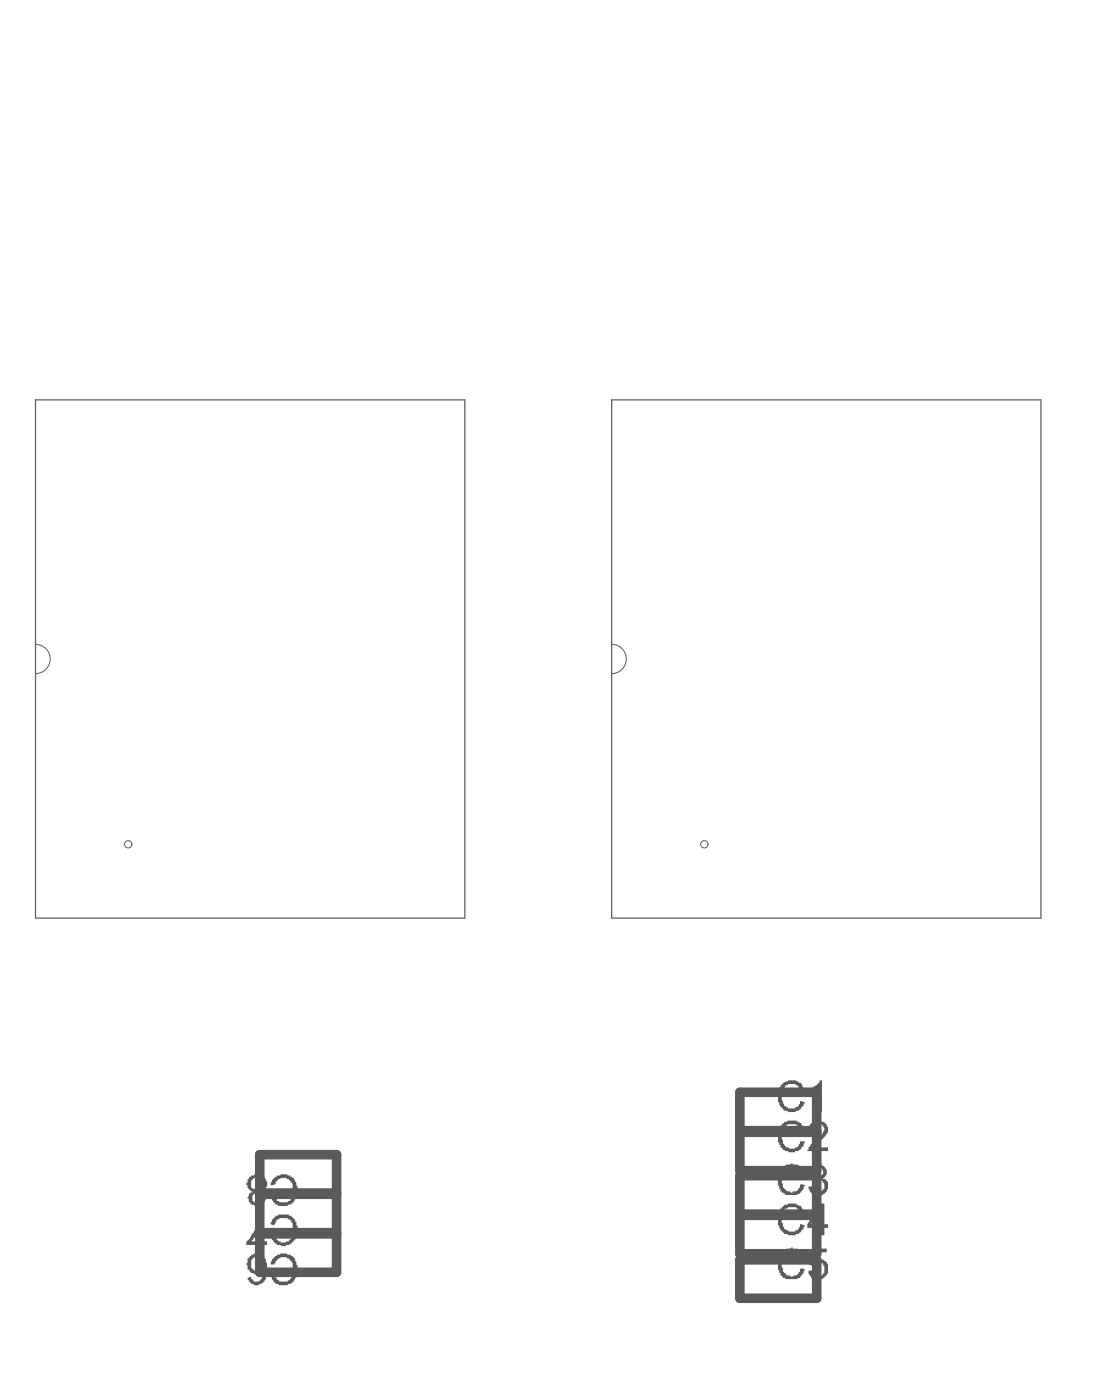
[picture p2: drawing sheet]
<svg xmlns="http://www.w3.org/2000/svg" width="77mm" height="97mm" viewBox="0 0 77 97" stroke-linecap="round" stroke-linejoin="round" font-family="sans-serif">
<path d="M51.3 75.7h5.3v2.7h-5.3zM51.3 78.5h5.3v2.6h-5.3zM18 82.8h5.3v2.6h-5.3zM18 80h5.3v2.7h-5.3zM18 85.5h5.3v2.7h-5.3zM51.3 81.5h5.3v2.6h-5.3zM51.3 84.2h5.3v2.7h-5.3zM51.3 87.3h5.3v2.7h-5.3z" fill="none" stroke="#5a5a5a" stroke-width=".66"/>
<path d="M2.5 27.7h29.7v35.9h-29.7zM42.4 27.7h29.7v35.9h-29.7z" fill="none" stroke="#5a5a5a" stroke-width=".08"/>
<g fill="#5a5a5a">
<path d="M54.3 83.5h.2a.85 .85 0 0 1 1.1 .2l.1 .3-.3 .1a.57 .57 0 0 0-.9-.4 .85 .85 0 0 0-.3 1.1 .58 .58 0 0 0 .5 .5h.4a.32 .32 0 0 0 .3-.5l.4 .1a.97 .97 0 0 1-.9 .7 .97 .97 0 0 1-.9-.5v-.2h-.1a1.89 1.89 0 0 1 .2-1.2z"/>
<path d="M54.3 86.6l.3-.1a.86 .86 0 0 1 1 .4l.1 .2-.3 .1a.34 .34 0 0 0-.4-.4v-.1l-.5 .1-.3 .2v.3v.7a.66 .66 0 0 0 1.1 .3l.2-.4 .3 .1h-.1a.78 .78 0 0 1-1 .6h-.3a.3 .3 0 0 1-.3-.4 .63 .63 0 0 1-.2-.7 .55 .55 0 0 1 .2-.6z"/>
<path d="M56.3 86.5h1v.3h-.9v.6v-.1a.63 .63 0 0 1 1 .6 .7 .7 0 0 1-.5 .7 .7 .7 0 0 1-.8-.2l-.1-.1v-.3h.3l.1 .4 .3 .1a.46 .46 0 0 0 .4-.6l-.1-.4h-.1h-.4l-.2 .2-.3-.1z"/>
<path d="M54.3 77.7h.4a.78 .78 0 0 1 1 .5l-.3 .1a.46 .46 0 0 0-.6-.4h-.2l-.3 .2a1.15 1.15 0 0 0 .2 1.4l.6 .1v-.1l.2-.1 .1-.3h.4l-.1 .3h-.1a.45 .45 0 0 1-.5 .4h-.6a.95 .95 0 0 1-.6-1l.1-.7z"/>
<path d="M56.3 77.7h.2a.55 .55 0 0 1 .6 .1 .59 .59 0 0 1-.1 1l-.6 .7h1v.3h-1.5l.3-.5 .5-.4 .1-.1a.51 .51 0 0 0 .2-.7 .43 .43 0 0 0-.6-.2v.3h-.1v.1l-.3-.1 .1-.3z"/>
<path d="M54.3 80.8l.2-.1a.98 .98 0 0 1 1.2 .4v.2l-.3 .1v-.1a.59 .59 0 0 0-.5-.4 .59 .59 0 0 0-.6 .3h-.1v.3v.7a.64 .64 0 0 0 .9 .4l.3-.3 .1-.3 .3 .1-.1 .1a.78 .78 0 0 1-1 .6h-.2a.97 .97 0 0 1-.6-1v-.1a.55 .55 0 0 1 .2-.6z"/>
<path d="M56.4 80.7a.63 .63 0 0 1 .9 .7l-.3 .3a.32 .32 0 0 1 .4 .4 .69 .69 0 0 1-.5 .7 .69 .69 0 0 1-.8-.2l-.1-.4h.3a.39 .39 0 0 0 .3 .4 .39 .39 0 0 0 .4-.2h.1v-.2a.34 .34 0 0 0-.4-.4h-.2v-.3h.2a.32 .32 0 0 0 .3-.4l-.1-.2h-.3l-.2 .1-.1 .3-.3-.1 .1-.3z"/>
<path d="M54.2 75h.1a.97 .97 0 0 1 1.1 0h.1l.2 .5h-.3l-.1-.1a.62 .62 0 0 0-1.1 .1 .93 .93 0 0 0 .3 1.2l.1 .1h.5v-.1a.32 .32 0 0 0 .3-.4l.4 .1a.95 .95 0 0 1-1 .7 .95 .95 0 0 1-.9-.9v-.7h.1l.1-.3z"/>
<path d="M56.8 74.9h.1v2.2h-.2v-1.7v.1l-.5 .2v-.2l.6-.5z"/>
<path d="M19 84.3a1 1 0 0 1 1.4 .3 1.25 1.25 0 0 1-.1 1.5l-.4 .2a.83 .83 0 0 1-1.1-.5v-.1h.3l.1 .1a.59 .59 0 0 0 1 0l.2-.5-.1-.4a.67 .67 0 0 0-1-.5v.1h-.1l-.2 .4-.2-.1v-.3z"/>
<path d="M17.9 84.2h.3l-.1 .7h-.1v.3h-.1l-.1 .3h-.1v.2l-.3 .3h1.1v.3h-1.4v-.3l.2-.2a2.52 2.52 0 0 0 .5-1.3h.1z"/>
<path d="M19.2 81.5h.2l.1-.1a.55 .55 0 0 1 .6 .1h.1a.66 .66 0 0 1 .3 .6 .93 .93 0 0 1-.2 1.2v.1a1.16 1.16 0 0 1-1.4-.1l-.1-.3 .2-.1h.1l.1 .3 .2 .1a.63 .63 0 0 0 .9-.7l.1-.2h-.1l-.1-.5-.2-.2h-.1v-.1h-.5v.1a.3 .3 0 0 0-.3 .3l-.1 .1h-.2a.58 .58 0 0 1 .4-.6z"/>
<path d="M19.1 87h.1a.63 .63 0 0 1 .7-.1l.3 .1a1.13 1.13 0 0 1 .4 1.1l-.1 .4a.97 .97 0 0 1-1.2 .5l-.3-.1-.2-.4 .3-.1a.46 .46 0 0 0 .6 .4h.2a.78 .78 0 0 0 .4-1v-.3l-.3-.3h-.1v-.1h-.5v.1a.3 .3 0 0 0-.3 .3l-.1 .1h-.2v-.3z"/>
<path d="M56.9 83.8l-.7 1h.7zM56.9 83.4h.2v1.4h.3v.3h-.3v.5h-.2v-.5h-1v-.3z"/>
<path d="M17.5 82.8a.34 .34 0 0 0 .2 .5h.1a.32 .32 0 0 0 .4-.4l-.1-.2-.3-.1zM17.5 81.7l-.1 .2a.34 .34 0 0 0 .3 .5 .24 .24 0 0 0 .2 .1 .24 .24 0 0 0 .2-.2 .34 .34 0 0 0 0-.6l-.1-.1h-.4zM17.4 81.5h.2a.63 .63 0 0 1 .7 .1 .63 .63 0 0 1 .1 .7l-.2 .3h-.1a.45 .45 0 0 1 .3 .5 .42 .42 0 0 1-.4 .4v.1a.55 .55 0 0 1-.6-.2l-.2-.1v-.2v-.1v-.3l.3-.1-.4-.5 .1-.4z"/>
<path d="M17.3 87a.65 .65 0 0 1 1 .2 1.99 1.99 0 0 1 0 1.6l-.2 .2a.65 .65 0 0 1-.9-.4l.2-.1a.32 .32 0 0 0 .4 .3l.3-.1 .1-.3v-.4l-.2 .2a.6 .6 0 0 1-.8-.4l-.1-.3h.1v-.3zM17.4 87.3v.2a.38 .38 0 0 0 .2 .5 .38 .38 0 0 0 .5-.1h.1v-.3v-.1a.32 .32 0 0 0-.5-.4h-.1z"/>
</g>
<g fill="none" stroke="#5a5a5a" stroke-width=".07">
<path d="M2.5 44.7a1.01 1.01 0 0 1 1 1 1.01 1.01 0 0 1-1 1M42.4 44.7a1.01 1.01 0 0 1 1 1 1.01 1.01 0 0 1-1 1"/>
<circle cx="8.9" cy="58.5" r=".25"/>
<circle cx="48.8" cy="58.5" r=".25"/>
</g>
</svg>
